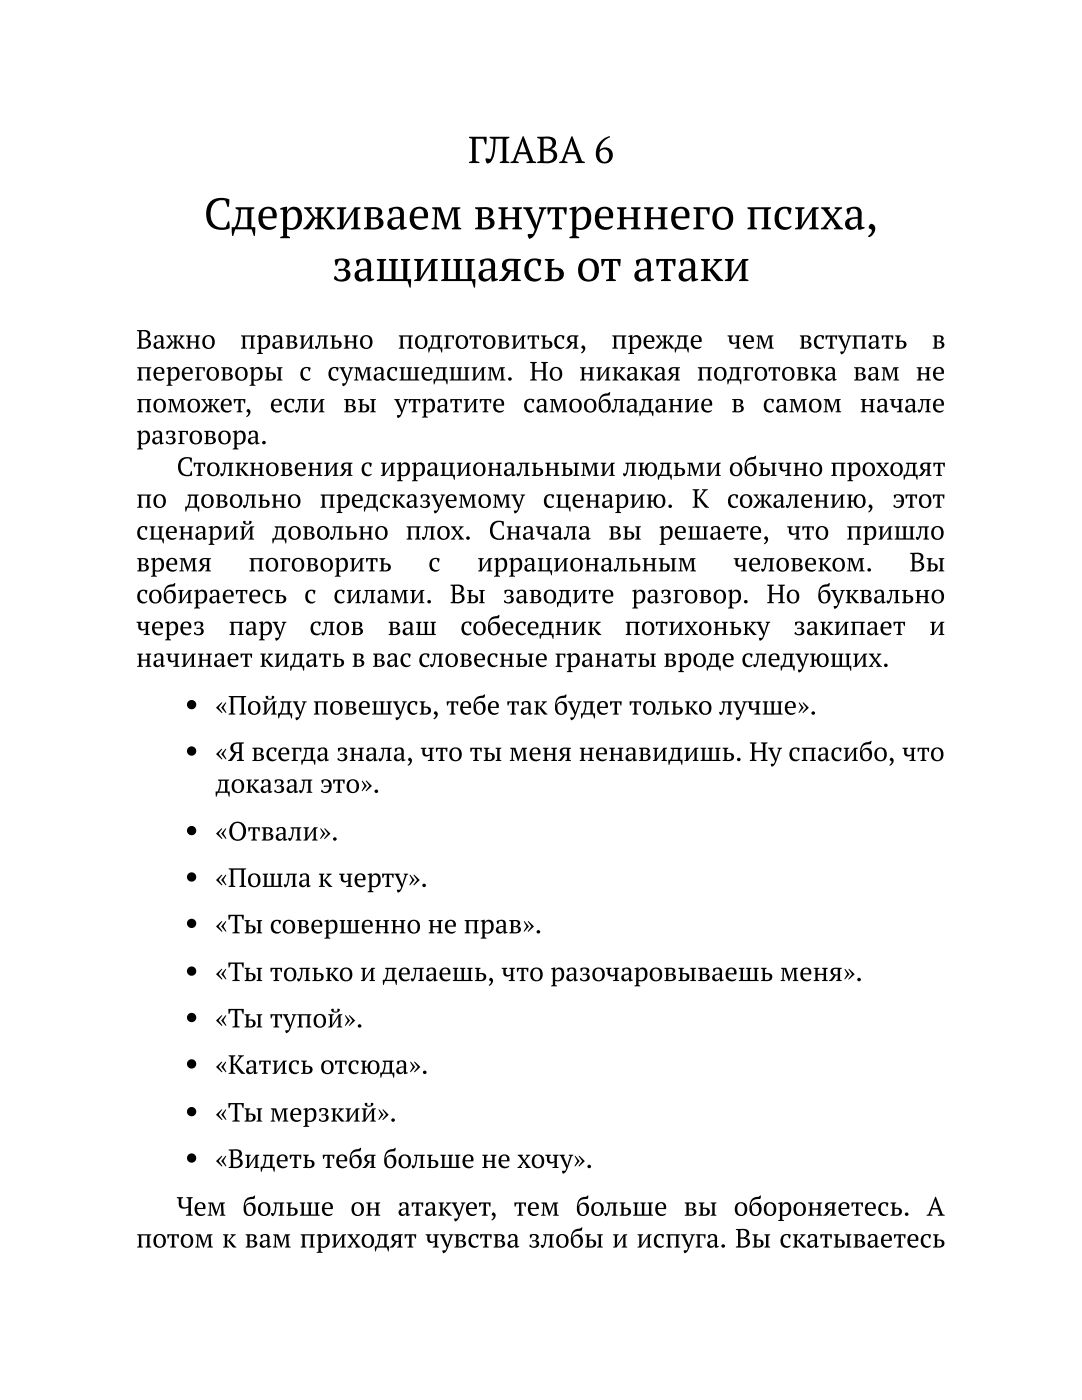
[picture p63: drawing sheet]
<svg xmlns="http://www.w3.org/2000/svg" width="216mm" height="279mm" viewBox="0 0 216 279" stroke-linecap="round" stroke-linejoin="round" font-family="sans-serif">
<defs><g id="words">
<g font-size="8.8">
<text x="40.7" y="45.8">Сдерживаем внутреннего психа,</text>
<text x="66.2" y="56.1">защищаясь от атаки</text>
</g>
<text font-size="7.5" x="93.4" y="32.5">ГЛАВА 6</text>
<g font-size="5.3">
<text x="27.2" y="69.6">Важно</text>
<text x="47.9" y="69.6">правильно</text>
<text x="79.4" y="69.6">подготовиться,</text>
<text x="122" y="69.6">прежде</text>
<text x="145.1" y="69.6">чем</text>
<text x="159.4" y="69.6">вступать</text>
<text x="185.9" y="69.6">в</text>
<text x="27.2" y="75.9">переговоры с сумасшедшим. Но никакая подготовка вам не</text>
<text x="27.2" y="82.3">поможет, если вы утратите самообладание в самом начале</text>
<text x="27.2" y="88.6">разговора.</text>
<text x="35.2" y="95">Столкновения с иррациональными людьми обычно проходят</text>
<text x="27.2" y="101.3">по довольно предсказуемому сценарию. К сожалению, этот</text>
<text x="27.2" y="107.7">сценарий довольно плох. Сначала вы решаете, что пришло</text>
<text x="27.2" y="114">время</text>
<text x="49.6" y="114">поговорить</text>
<text x="85.5" y="114">с</text>
<text x="95.2" y="114">иррациональным</text>
<text x="146.3" y="114">человеком.</text>
<text x="181.4" y="114">Вы</text>
<text x="27.2" y="120.4">собираетесь с силами. Вы заводите разговор. Но буквально</text>
<text x="27.2" y="126.7">через</text>
<text x="45.6" y="126.7">пару</text>
<text x="61.7" y="126.7">слов</text>
<text x="77.3" y="126.7">ваш</text>
<text x="91.9" y="126.7">собеседник</text>
<text x="124.6" y="126.7">потихоньку</text>
<text x="158.3" y="126.7">закипает</text>
<text x="185.4" y="126.7">и</text>
<text x="27.2" y="133.1">начинает кидать в вас словесные гранаты вроде следующих.</text>
<text x="43" y="142.6">«Пойду повешусь, тебе так будет только лучше».</text>
<text x="43" y="151.9">«Я всегда знала, что ты меня ненавидишь. Ну спасибо, что</text>
<text x="43" y="158.2">доказал это».</text>
<text x="43" y="167.7">«Отвали».</text>
<text x="43" y="177">«Пошла к черту».</text>
<text x="43" y="186.3">«Ты совершенно не прав».</text>
<text x="43" y="195.8">«Ты только и делаешь, что разочаровываешь меня».</text>
<text x="43" y="205.1">«Ты тупой».</text>
<text x="43" y="214.3">«Катись отсюда».</text>
<text x="43" y="223.8">«Ты мерзкий».</text>
<text x="43" y="233.1">«Видеть тебя больше не хочу».</text>
<text x="35.2" y="242.6">Чем больше он атакует, тем больше вы обороняетесь. А</text>
<text x="27.2" y="249">потом к вам приходят чувства злобы и испуга. Вы скатываетесь</text>
</g>
</g></defs>
<g fill="#000">
<circle cx="38.2" cy="140.6" r=".93"/>
<circle cx="38.2" cy="149.9" r=".93"/>
<circle cx="38.2" cy="165.8" r=".93"/>
<circle cx="38.2" cy="175" r=".93"/>
<circle cx="38.2" cy="184.3" r=".93"/>
<circle cx="38.2" cy="193.8" r=".93"/>
<circle cx="38.2" cy="203.1" r=".93"/>
<circle cx="38.2" cy="212.3" r=".93"/>
<circle cx="38.2" cy="221.9" r=".93"/>
<circle cx="38.2" cy="231.1" r=".93"/>
</g>
<use href="#words"/>
</svg>
